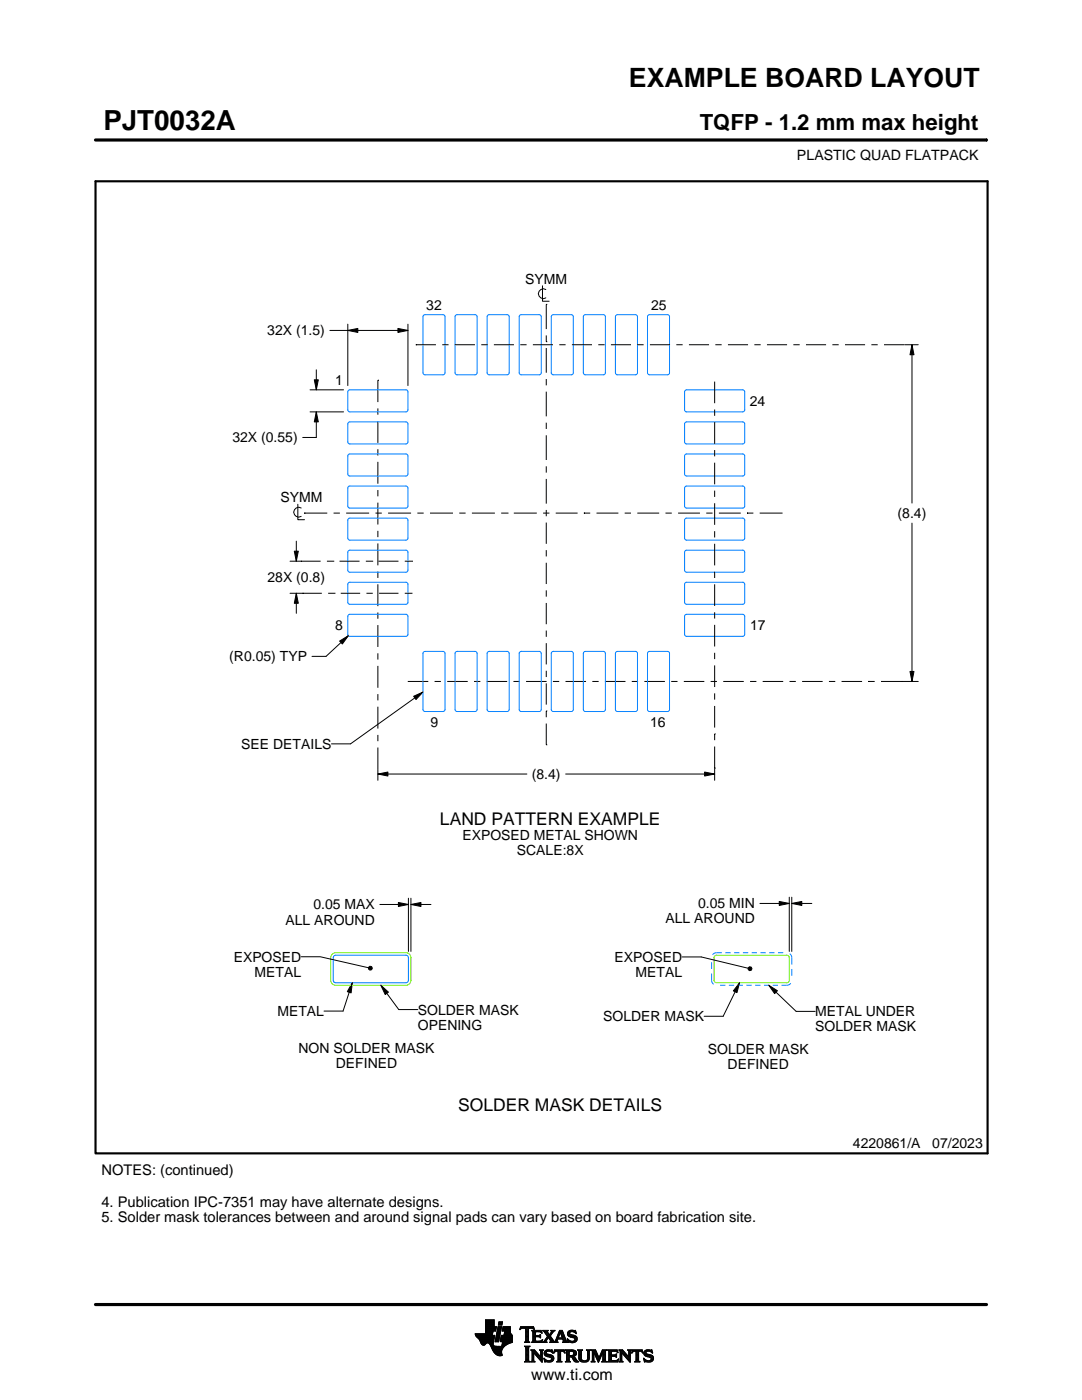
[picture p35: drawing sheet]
<svg xmlns="http://www.w3.org/2000/svg" width="216mm" height="279mm" viewBox="0 0 216 279" stroke-linecap="round" stroke-linejoin="round" font-family="sans-serif">
<defs><g id="words">
<text font-size="5.5" x="20.6" y="26">PJT0032A</text>
<text font-size="5.3" x="125.5" y="17.4">EXAMPLE BOARD LAYOUT</text>
<text font-size="4.4" x="139.6" y="26">TQFP - 1.2 mm max height</text>
<g font-size="3.5">
<text x="87.8" y="164.6">LAND PATTERN EXAMPLE</text>
<text x="91.4" y="221.6">SOLDER MASK DETAILS</text>
</g>
<text font-size="3.2" x="106" y="275.3">www.ti.com</text>
<g font-size="2.9">
<text x="20.2" y="234.5">NOTES: (continued)</text>
<text x="20.2" y="240.8">4. Publication IPC-7351 may have alternate designs.</text>
<text x="20.2" y="244">5. Solder mask tolerances between and around signal pads can vary based on board fabrication site.</text>
</g>
<g font-size="2.8">
<text x="159" y="32">PLASTIC QUAD FLATPACK</text>
<text x="104.8" y="56.6">SYMM</text>
<text x="85.1" y="62">32</text>
<text x="129.9" y="61.9">25</text>
<text x="53.3" y="66.9">32X (1.5)</text>
<text x="66.9" y="76.8">1</text>
<text x="149.6" y="81">24</text>
<text x="46.4" y="88.3">32X (0.55)</text>
<text x="56" y="100.2">SYMM</text>
<text x="179.1" y="103.4">(8.4)</text>
<text x="53.4" y="116.2">28X (0.8)</text>
<text x="66.9" y="125.7">8</text>
<text x="149.7" y="125.8">17</text>
<text x="45.8" y="132">(R0.05) TYP</text>
<text x="48.2" y="149.5">SEE DETAILS</text>
<text x="85.9" y="145">9</text>
<text x="129.7" y="145">16</text>
<text x="106.1" y="155.5">(8.4)</text>
<text x="92.3" y="167.7">EXPOSED METAL SHOWN</text>
<text x="103.1" y="170.7">SCALE:8X</text>
<text x="57" y="184.5">ALL AROUND</text>
<text x="62.5" y="181.5">0.05 MAX</text>
<text x="132.8" y="184.3">ALL AROUND</text>
<text x="139.3" y="181.3">0.05 MIN</text>
<text x="46.6" y="191.9">EXPOSED</text>
<text x="122.6" y="192">EXPOSED</text>
<text x="50.8" y="194.9">METAL</text>
<text x="126.8" y="195">METAL</text>
<text x="55.4" y="202.8">METAL</text>
<text x="83.4" y="202.5">SOLDER MASK</text>
<text x="120.4" y="203.8">SOLDER MASK</text>
<text x="162.7" y="202.8">METAL UNDER</text>
<text x="83.4" y="205.5">OPENING</text>
<text x="162.7" y="205.8">SOLDER MASK</text>
<text x="59.6" y="210.2">NON SOLDER MASK</text>
<text x="67" y="213.2">DEFINED</text>
<text x="141.2" y="210.3">SOLDER MASK</text>
<text x="145.2" y="213.3">DEFINED</text>
<text x="170.2" y="229.2">4220861/A</text>
<text x="186" y="229.2">07/2023</text>
</g>
</g></defs>
<g fill="none" stroke="#000" stroke-width=".2">
<path d="M19.1 27.9h177.7M196.8 27.7v.5M108.2 57v3.1h1.4M108.9 57.8a.98 .98 0 0 0-1.5 .8 .98 .98 0 0 0 1.5 .9M61.9 77.8h6.7M62.7 75.8h.8l-.4 2zM63.1 73.8v4M65.8 65.9h15.6M69.4 65.9l2-.4v.8zM69.4 64.7v12.2M75.4 75.9h.1M75.4 75.9v4.3"/>
<path d="M79.4 65.5l2 .4-2 .4zM81.4 64.7v12.2M83 68.8h.1M83 68.8h4M88.2 68.8h1.3M90.8 68.8h4M96 68.8h1.3M98.5 68.8h4.1M103.8 68.8h1.3M106.3 68.8h4M109 68.2h.1M109 60.7h.1"/>
<path d="M109 60.7v5M109 66.9v1.3M109 69.5v4.9M109 75.6v1.3M109 78.2v4.9M111.6 68.8h1.3M114.1 68.8h4M119.4 68.8h1.2M121.9 68.8h4M127.2 68.8h1.2M129.7 68.8h4M135 68.8h1.2"/>
<path d="M137.5 68.8h4M142.6 76.2v4.3M142.7 68.8h1.3M145.3 68.8h4M150.5 68.8h1.3M153 68.8h4M158.3 68.8h1.3M160.8 68.8h4M166.1 68.8h1.2M168.6 68.8h4M173.9 68.8h1.2M176.4 68.8h4"/>
<path d="M180.5 68.8h2.7M182 68.8l.4 2h-.8zM182 68.8v31.6M61.9 82.2h6.7M63.1 82.2l.4 2h-.8zM63.1 82.2v5.1h-2.7M75.4 81.5v1.3M75.4 84v4.4M75.4 89.7v1.2M75.4 92.2v4.3M75.4 97.8v1.3M109 84.4v1.2"/>
<path d="M109 86.9v4.9M109 93.1v1.2M109 95.6v4.9M142.6 81.7v1.3M142.6 84.2v4.4M142.6 89.8v1.3M142.6 92.3v4.4M142.6 97.9v1.3M57.9 118.4h2.3M57.9 112h2M58.7 110h.8l-.4 2zM59.1 118.4l.4 2h-.8z"/>
<path d="M59.1 108v4M59.1 118.4v4M59.4 100.6v3.1h1.4M60 112h.1M60 112h4M60.1 101.4a.98 .98 0 0 0-1.5 .8 .98 .98 0 0 0 1.5 .9M60.3 118.4h.1M60.3 118.4h3.9M60.7 102.4h.1M60.7 102.4h4.6M65.2 112h1.3M65.5 118.4h1.2"/>
<path d="M66.5 112h.1M66.6 102.4h1.2M66.7 118.4h.1M67.8 112h3.9M68 118.4h3.9M69.1 102.4h4.6M73 112h1.3M73.1 118.4h1.3M74.3 112h.1M74.9 102.4h1.3M75.4 100.3v4.4M75.4 105.9v1.3"/>
<path d="M75.4 108.5v4.3M75.4 114.1v1.2M75.4 116.6v4.4M75.5 112h4M75.6 118.4h3.9M77.4 102.4h4.6M80.8 118.4h1.5M80.8 112h1.6M83.3 102.4h1.2M85.8 102.4h4.6M91.6 102.4h1.3M94.2 102.4h4.5"/>
<path d="M100 102.4h1.3M101.3 102.4h.1M102.5 102.4h4.6M108.4 102.4h1.2M109 101.8v1.2M109 104.3v4.2M109 109.8v1.3M109 112.3v4.3M109 117.8v1.3M110.9 102.4h4.4M116.5 102.4h.1M116.5 102.4h1.3"/>
<path d="M119 102.4h4.4M124.6 102.4h1.3M127.2 102.4h4.3M132.8 102.4h1.2M135.3 102.4h4.4M140.9 102.4h1.3M142.6 100.4v4.3M142.6 106v1.3M142.6 108.5v4.3M142.6 114.1v1.3M142.6 116.6v4.3M143.4 102.4h4.4"/>
<path d="M149.1 102.4h.1M149.1 102.4h1.2M151.6 102.4h4.3M155.9 102.4h.1M182 104.4v31.6M67.8 127.9l1.7-1-1.2 1.6zM69.5 126.9l-4.4 4.1h-2.8M75.4 122.2v1.3M75.4 124.7v4.4M75.4 130.4v1.2M75.4 132.9v4.4M75.4 138.5v1.3"/>
<path d="M81.4 136h4.1M82.5 139l1.9-.9-1.4 1.5zM84.4 138.1l-14.5 10.4h-3.8M86.7 136h1.3M89.2 136h4.1M94.6 136h1.2M97.1 136h4.1M102.5 136h1.2M105 136h4.1M109 120.3v4.3M109 125.8v1.3M109 128.4v4.2"/>
<path d="M109 133.9v1.2M109 136.4v4.2M110.3 136h1.3M112.8 136h4.1M118.2 136h1.3M120.7 136h4.1M126.1 136h1.2M128.6 136h4.1M133.9 136h1.3M136.4 136h4.1M141.8 136h1.3M142.6 122.2v1.2"/>
<path d="M142.6 124.7v4.3M142.6 130.3v1.2M142.6 132.8v4.3M142.6 138.4v1.2M144.3 136h4.1M149.7 136h1.2M152.2 136h4.1M157.5 136h1.3M160.1 136h4M165.4 136h1.3M167.9 136h4.1M173.3 136h.1"/>
<path d="M173.3 136h1.2M175.8 136h4.1M179.9 136h.1M180 136h3.2M181.6 134h.8l-.4 2zM75.4 154.5l2-.4v.8zM75.4 141v4.4M75.4 146.7v1.2M75.4 149.2v6.5M75.4 154.5h29.7M109 141.9h.1M109 148.6h.1"/>
<path d="M109 141.9v1.2M109 144.4v4.2M112.9 154.5h29.7M140.6 154.1l2 .4-2 .4zM142.6 146.5h.1M142.6 153.3h.1M142.6 140.9v4.3M142.6 146.5v1.2M142.6 149v6.7M81.5 179.3v10.6M82 179.3v10.6M155.5 179.9l2 .4-2 .4z"/>
<path d="M157.5 179.1v10.8M158 179.1v10.8M60.1 190.9h3.8l9.6 2.2M70.3 196.1l-.2 2.1-.8-.3zM70.3 196.1l-1.8 5.7h-3.8M73.5 193l.3-.2 .3 .1 .2 .3-.2 .3-.3 .1-.3-.2zM75.8 180.5h5.7M76 196.6l1.5 1.4-.6 .5zM76 196.6l3.6 4.9h3.8M79.5 180.1l2 .4-2 .4zM82 180.5l2-.4v.8zM82 180.5h4"/>
<path d="M136.1 191h3.8l9.4 2.2M147.6 196.1l-.5 2-.8-.3zM147.6 196.1l-3.3 6.7h-3.8M149.3 193.2l.3-.3 .3 .1 .1 .3-.1 .3-.3 .1-.3-.2zM151.6 180.3h5.9M153.4 196.6l1.7 1.1-.5 .6zM153.4 196.6l5.5 5.2h3.8M158 180.3l2-.4v.8zM158 180.3h4M94.8 266.2h3.5M94.8 266.3h3.5M94.9 266.4h3.3"/>
<path d="M94.9 266.5h3.8l-.2 1.2M94.9 266.5h3.8M95 266.6h3.7M95 266.7h3.7M95.1 266.8h3.6M95.2 266.9h3.4M95.3 267h3.3M95.4 267.1h3.2M95.5 267.2h3.1M95.6 267.3h3M95.7 267.4h2.8M95.7 267.5h2.8"/>
<path d="M95.8 267.6h2.7M95.8 267.7h2.7M95.9 267.8h2.6M95.9 267.9h2.5M95.9 268h2.5M96 268h1.1M96 268.1h1M96.1 268.2h.8M96.1 268.3h.7M96.2 268.4h.6M96.3 268.4h.4M96.9 266.1h1.4"/>
<path d="M96.9 266h1.4M96.9 265.9h1.4M96.9 265.8h1.5M96.9 265.7h1.5M96.9 264.7l2.2 .1-.2 .9h-.5l-.2 .8M96.9 265.6h2M96.9 265.5h2M96.9 265.4h2M96.9 265.3h2.1M96.9 265.2h2.1M96.9 265.1h2.1M96.9 265h2.1"/>
<path d="M96.9 264.9h2.1M96.9 264.8h2.2M96.9 264.6h1.7M96.9 264.5h1.7M96.9 264.4h1.7M96.9 264.3h1.7M96.9 264.2h1.7M96.9 264.1h1.7M96.9 264h1.7M96.9 263.9h1.7M96.9 263.8h1.7M96.9 263.7h1.7"/>
<path d="M96.9 263.6h1.7M96.9 263.5h1.7M96.9 263.4h1.7M97.5 268h.9M97.6 268.1h.8M97.7 268.2h.7M97.7 268.3h.7M97.8 268.4h.6M97.9 268.5h.6M97.9 268.6h.7M98 268.7h1.1M98 268.8h2.6"/>
<path d="M98 268.8h2.5M98.1 268.9h2.3M98.1 269h2.3M98.1 269.1h2.2M98.2 269.2h2.1M98.2 269.2h2M98.2 269.3h2M98.3 269.4h1.9M98.3 269.5h1.8M98.4 269.6h1.7M98.4 268v.4l.3 .2 2 .1M98.5 269.7h1.6"/>
<path d="M98.5 267.7l-.1 .3M98.5 269.8h1.6M98.6 269.9h1.5M98.6 264.8v-1.4h-1.7v2.8h-2.1l.1 .3 .8 .9 .6 1h.4l.5-.4 .4 .1 1 1.8 .8 .6h.8l-.1-1.1 .8-.9M98.6 270h1.5M98.7 270h1.4M98.8 270.1h1.3M98.8 267.7h.7M98.8 267.6h.7M98.8 267.5h.7M98.9 270.2h1.2M98.9 267.4h.7"/>
<path d="M98.9 267.3h.7M98.9 267.2h.7M98.9 267.1h.7M98.9 267h.7M98.9 270.3h1.3M99 266.9h.6M99 266.9h.7M99 266.8h.7M99 266.7h.7M99 266.6h.7M99 266.5h.7M99.1 270.4h1.1"/>
<path d="M99.1 266.4h.7M99.1 266.3h.7M99.1 266.2h.7M99.1 266.1h.7M99.1 266h.7M99.2 265.9h.7M99.2 265.8h.7M99.2 270.4h1M99.2 265.7h.7M99.2 265.6h.7M99.2 265.5h.7M99.3 265.4h.6"/>
<path d="M99.3 265.4h.7M99.3 265.3h.7M99.3 265.2h.7M99.3 265.1h.7M99.3 265h.7M99.4 270.5h.8M99.4 264.9h.7M99.4 264.8h.7M99.4 264.8h.7l-.6 3h-.7zM99.4 264.5l.2-.7h.7l-.2 .7h-.7M99.5 264.4h.6M99.5 264.3h.7"/>
<path d="M99.5 264.2h.7M99.5 264.1h.7M99.5 264h.7M99.5 263.9h.7M99.6 263.8h.7M99.8 270.6h.1M99.8 267.7h2.4M99.8 267.6h2.4M99.8 267.5h2.4M99.9 267.4h2.3M99.9 267.3h2.3M99.9 267.2h2.3"/>
<path d="M99.9 267.1h2.3M99.9 267h2.3M99.9 266.9h2.3M100 266.9h2.2M100 266.8h2.2M100 266.7h2.2M100 266.6h2.2M100 266.5h2.2M100.1 268.6h.7M100.2 268.5h.7M100.2 268.4h.8M100.2 268.4h.9"/>
<path d="M100.2 268.3h1M100.2 268.2h1.2M100.2 265.6h1.6M100.2 268.1h1.4M100.2 265.5h1.6M100.2 268h1.6M100.3 265.4h1.5M100.3 268h1.7M100.3 267.9h1.9M100.3 265.3h1.5M100.3 267.8h1.9M100.3 265.2h1.5"/>
<path d="M100.3 265.1h1.5M100.3 265h1.5M100.4 264.9h1.4M100.4 264.8h1.4M100.6 266.5l.1-.8h-.5l.2-.9h1.4l.1 1.1 .3 .6v1.4l-1.3 .6M100.6 266.4h1.5M100.6 266.3h1.4M100.6 266.2h1.4M100.6 266.1h1.3M100.7 266h1.2M100.7 265.9h1.2M100.7 265.8h1.1"/>
<path d="M100.7 265.7h1.1M102.2 266.5h-2.2l-.2 1.1 .1 .2h.4l-.2 .9M103.7 265.3h.1M103.8 265.2h.2M103.8 265h2.8M103.8 264.9h2.7M103.9 264.8h2.6M104.7 267.8h1M104.7 271.8h1.1M104.7 268.7h1M104.8 267.7h.7M104.8 271.7h.8"/>
<path d="M104.9 265.2h.6M104.9 268.9h.6M104.9 267.6h.6M104.9 267.5l-.2 .3M104.9 267.5h.6M104.9 267.4h.6M104.9 267.3h.6M104.9 267.2h.6M104.9 267.1h.6M104.9 267h.6M104.9 266.8h.6M104.9 266.7h.6"/>
<path d="M104.9 266.6h.6M104.9 266.5h.6M104.9 266.4h.6M104.9 266.3h.6M104.9 266.2h.6M104.9 266.1h.6M104.9 265.9h.6M104.9 265.8h.6M104.9 265.7h.6M104.9 265.6h.6M104.9 265.5h.6M104.9 265.4h.6"/>
<path d="M104.9 265.3h.6M104.9 271.5h.6M104.9 269h.6M104.9 271.4h.6M104.9 271.4v-2.4l-.2-.4h1.1l-.3 .4v2.4M104.9 271.4l-.2 .4h1.1l-.3-.4M104.9 271.3h.6M104.9 271.2h.6M104.9 271.1h.6M104.9 271h.6M104.9 270.9h.6M104.9 270.8h.6"/>
<path d="M104.9 270.6h.6M104.9 270.5h.6M104.9 270.4h.6M104.9 270.3h.6M104.9 270.2h.6M104.9 270.1h.6M104.9 270h.6M104.9 269.9h.6M104.9 269.8h.6M104.9 269.6h.6M104.9 269.5h.6M104.9 269.4h.6"/>
<path d="M104.9 269.3h.6M104.9 269.2h.6M104.9 269.1h.6M105.5 267.5l.2 .3M105.5 267.5v-2.3l.7-.1 .4 .3-.1-.6h-2.6l-.1 .6 .4-.3 .7 .1v2.3M105.7 267.8h-1M105.9 271.8h.8M105.9 269.4h.8M106.1 269.5h.7M106.1 267.8h2M106.1 271.7h.5M106.2 269.6h.7"/>
<path d="M106.2 271.5h.3M106.2 265.6h1.8M106.2 269.8h.8M106.2 271.4h.3M106.2 271.4l-.3 .4h.8l-.2-.4M106.2 271.3h.3M106.2 271.2h.3M106.2 271.1h.3M106.2 271h.3M106.2 270.9h.3M106.2 270.8h.3M106.2 270.6h.3"/>
<path d="M106.2 270.5h.3M106.2 270.4h.3M106.2 270.3h.3M106.2 270.2h.3M106.2 270.1h.3M106.2 270h1M106.2 269.9h.9M106.2 269.8v1.6M106.2 269.8l-.3-.4h.8l1.2 1.4M106.3 267.7h1.8M106.3 265.7h1.8M106.3 267.6h.6"/>
<path d="M106.3 265.8h.6M106.3 267.5l-.2 .3M106.3 267.5h.5M106.3 267.4h.5M106.3 267.3h.5M106.3 267.2h.5M106.3 267.1h.5M106.3 267h.5M106.3 266.8h.5M106.3 266.7h1.6M106.3 266.6h1.6M106.3 266.5h.5"/>
<path d="M106.3 266.4h.5M106.3 266.3h.5M106.3 266.2h.5M106.3 266.1h.5M106.3 265.9h.5M106.4 265.2h.2M106.5 270h.1M106.5 270v1.4M106.5 265.3h.1M106.6 270.1h.7M106.7 270.2h.7M106.8 270.3h.7"/>
<path d="M106.8 265.9l.2-.1h.6l.6 .2-.2-.5h-1.9l.2 .3v1.7M106.8 265.9v.6h.8l.3-.2v.7M106.9 270.4h.7M107 270.5h.7M107.1 270.6h.7M107.2 270.8h1M107.3 270.9h.9M107.4 271h.8M107.5 271.1h.7M107.6 271.2h.6M107.6 266.5h.3M107.7 271.3h.5"/>
<path d="M107.7 269.4h.7M107.7 266.8h.2M107.7 267.6h.5M107.8 266.4h.1M107.8 271.4h.4M107.8 267h.1M107.8 265.8h.3M107.8 269.5h.5M107.9 271.5h.3M107.9 269.6h.3M107.9 267l-.3-.2h-.8l.1 .8h.9l.5-.2M107.9 269.8h.3"/>
<path d="M107.9 270.6h.3M107.9 270.5h.3M107.9 270.4h.3M107.9 270.3h.3M107.9 270.2h.3M107.9 270.1h.3M107.9 270h.3M107.9 269.9h.3M107.9 269.8v1M107.9 269.8l-.2-.4h.7l-.2 .4M108 271.7h.2M108 265.9h.1"/>
<path d="M108 267.5h.2M108.1 271.8h.1M108.1 266.1h.1M108.2 267.4h.1M108.2 269.8v2.1l-1.7-1.9M108.2 267.8h.9M108.3 267.4l-.2 .5-2-.1M108.3 265.6h1M108.5 267.7h.5M108.5 271.1l.8 .4h.5l.2-.2-.1-.3-1-.4-.3-.3 .1-.7 .8-.2 .5 .1 .2-.1 .1 .6-.9-.3-.3 .1-.1 .3 1.3 .4 .2 .6M108.5 271.1h.1M108.5 265.7h.7"/>
<path d="M108.5 271.2h.2M108.6 271.3h.2M108.6 270.1h.4M108.6 270h.4M108.6 270.2h.6M108.6 267.6h.4M108.6 271.4h.4M108.6 269.9h.4M108.6 270.3h1M108.6 265.8h.7M108.6 271.5h.8M108.6 269.8h.5"/>
<path d="M108.7 271.7h1.5M108.7 270.4h1.3M108.7 267.5h.3M108.7 271.8h.1M108.7 265.9h.6M108.7 269.6h1.5M108.8 267.4h.3M108.8 270.5h1.5M108.8 266.1h.6M108.8 269.5h1.4M108.8 267.3h.4M108.9 266.2h.6"/>
<path d="M108.9 267.2h.4M108.9 266.3h.6M108.9 270.6h1.5M109 267.1h.3M109 266.4h1M109.1 271.8h.9M109.1 269.4h.7M109.1 267h.9M109.1 266.5h.8M109.1 267.8h-.9M109.2 266.8h.8M109.2 266.6h.6"/>
<path d="M109.2 266.7h.7M109.2 266.7l-.6 .9-.4 .2M109.3 270.8h1.1M109.5 267.1h.6M109.6 267.2h.6M109.7 271.5h.7M109.7 267.3h.6M109.7 267.8l.2-.1-.5-.8-.4 .8 .1 .1M109.7 267.8h1.6M109.7 266.3h.4M109.7 267.4h.6M109.8 270.9h.7"/>
<path d="M109.8 266.2h.3M109.8 266.6l.9 1.2 1-2.3h.5l.8 2.1 .3 .2M109.8 267.5h.6M109.9 266.1h.3M109.9 269.8h.4M109.9 267.6h.6M109.9 267.7h.7M109.9 271.4h.5M109.9 265.9h.4M110 271h.5M110 265.6h.7M110 265.9l-.4 .5-.4-.6 .2-.3h-1.1l.9 1.2"/>
<path d="M110 265.9l.1-.2-.2-.2h.8l-.9 1.1M110 271.3h.5M110 265.8h.4M110 271.1h.5M110 271.2h.5M110.1 269.4h.1M110.1 265.7h.4M110.1 269.9h.2M110.2 270h.1M110.5 270h.1M110.5 269.9h.2M110.5 271.1l-.3 .6-.7 .2-.6-.2-.2 .1-.2-.7"/>
<path d="M110.5 269.8h.3M110.6 269.6h2.1M110.6 269.5h2M110.6 269.4h2M110.7 267.7h.5M110.8 267.6h.4M110.9 267.5h.3M110.9 267.4h.3M111 267.3h.3M111 267.2h1.8M111 267.1h1.8M111.1 267h.3"/>
<path d="M111.1 271.8h1M111.1 266.8h.4M111.2 266.7h.3M111.2 267.5l.1-.2h1l.1 .2M111.2 267.5v.3h.1M111.2 266.6h.3M111.3 266.5h.3M111.3 271.7h.6M111.3 266.4h.3M111.3 271.5h.6M111.3 267.8h-1.6M111.3 269.8h.6"/>
<path d="M111.4 266.3h.3M111.4 271.4h.5M111.4 271.4l-.1-1.7h-.4l-.4 .4 .2-.7h1.9l.1 .7-.4-.4h-.4v1.7M111.4 270.5h.5M111.4 270.4h.5M111.4 270.3h.5M111.4 270.2h.5M111.4 270.1h.5M111.4 270h.5M111.4 269.9h.5M111.4 271.4l-.3 .4h1l-.2-.4M111.4 271.3h.5"/>
<path d="M111.4 271.2h.5M111.4 271.1h.5M111.4 271h.5M111.4 270.9h.5M111.4 270.8h.5M111.4 270.6h.5M111.4 266.2h.3M111.4 266.1h.4M111.5 265.9h.9M111.5 265.8h.8M111.6 265.7h.7M111.6 265.6h.6"/>
<path d="M111.8 265.9l.4 1.1h-.8zM111.9 266.1h.5M111.9 266.2h.5M111.9 266.3h.6M112 266.4h.5M112 266.5h.6M112.1 266.6h.5M112.1 266.7h.6M112.1 266.8h.6M112.2 267h.5M112.2 267.8h1.1M112.3 267.3h.6"/>
<path d="M112.3 267.4h.6M112.4 267.5h.6M112.4 267.5v.3h-.2M112.4 269.8h.3M112.4 267.6h.6M112.4 267.7h.7M112.6 269.9h.1M112.6 270h.2M112.8 271.8h1M112.8 269.4h1.6M113 269.5h1.7M113 271.7h.7"/>
<path d="M113 269.6h1.9M113 271.5h.6M113 269.8h.6M113 271.4h.6M113 271.4l-.2 .4h1l-.2-.4M113 271.3h.6M113 271.2h.6M113 271.1h.6M113 271h.6M113 270.9h.6M113 270.8h1.5M113 270.6h1.6"/>
<path d="M113 270.5h1.8M113 270.4h.6M113 270.3h.6M113 270.2h.6M113 270.1h.6M113 270h.6M113 269.9h.6M113 269.8v1.6M113 269.8l-.2-.4h1.5l.5 .2 .2 .3v.4l-.2 .3-.4 .1M113.2 267.3h.2M113.2 267.4h.3M113.2 266.2h.5"/>
<path d="M113.2 266.3h.6M113.2 266.1h.5M113.3 267.5h.3M113.3 267.8h-1.1M113.3 266.4h.9M113.3 265.9h.4M113.3 267.6h.6M113.3 266.5h1.3M113.3 267.7h1.6M113.3 265.8h.5M113.3 267.8h.2M113.4 266.6h1.5"/>
<path d="M113.4 265.7h1.5M113.4 265.7l.5-.2 .7 .1 .2-.1 .1 .7-.7-.4h-.4l-.1 .3 .1 .2 .9 .2 .4 .3 .1 .5-.3 .5-.6 .2-.7-.2-.2 .1-.2-.7 .9 .5 .4-.1 .2-.3-.1-.3-1.2-.4-.2-.5zM113.5 266.7h1.5M113.5 265.6h1.4M113.6 271.4v-.6h.4l.7 .9 .8 .1M113.6 269.9l.1-.2 .7 .2v.4l-.4 .2M113.6 269.9v.6M113.7 267.8h1.1M113.8 266.8h1.3M113.8 265.5h.6M114 268h.4M114.1 270.9h.6"/>
<path d="M114.2 271h.6M114.2 271.1h.7M114.3 271.2h.6M114.3 267h.8M114.3 269.8h.7M114.3 270.4h.6M114.4 271.3h.6M114.4 270.7l1.1 1.1M114.4 270.7h.1M114.4 271.4h.7M114.4 269.9h.6M114.4 270.3h.6"/>
<path d="M114.5 267.6h.5M114.5 270.2h.5M114.5 270h.5M114.5 265.8h.4M114.5 270.1h.5M114.5 271.5h.7M114.6 271.7h.7M114.6 267.1h.6M114.6 267.5h.5M114.7 267.2h.5M114.7 267.4h.5M114.7 265.9h.3"/>
<path d="M114.7 267.3h.5M114.7 271.8h.8M114.8 266.1h.2M114.9 266.2h.1M115.3 269.4h.9M115.4 269.5h.7M115.5 269.6h.5M115.5 269.8h.5M115.5 269.8v1.4l.4 .5 .6 .2 .6-.1 .4-.3 .1-.5M115.5 271h.5M115.5 270.9h.5M115.5 270.8h.5"/>
<path d="M115.5 270.6h.5M115.5 270.5h.5M115.5 270.4h.5M115.5 270.3h.5M115.5 270.2h.5M115.5 270.1h.5M115.5 270h.5M115.5 269.9h.5M115.5 269.8l-.2-.4h.9l-.2 .4M115.5 271.1h.5M115.5 271.2h.5M115.5 271.3h.6"/>
<path d="M115.6 271.4h.6M115.7 271.5h.8M115.8 271.7h1.5M116 271l.2 .4 .4 .2 .5-.2 .2-.4M116 269.8v1.2M116 271.8h1.1M116.8 271.5h.6M117 269.4h.8M117.1 271.4h.4M117.2 269.5h.5M117.2 271.3h.4M117.2 269.6h.4"/>
<path d="M117.2 271.2h.4M117.2 271.1h.4M117.3 269.8h.3M117.3 271h.3M117.3 270.9h.3M117.3 270.8h.3M117.3 270.6h.3M117.3 270.5h.3M117.3 270.4h.3M117.3 270.3h.3M117.3 270.2h.3M117.3 270.1h.3"/>
<path d="M117.3 270h.3M117.3 269.9h.3M117.6 269.8l.2-.4h-.8l.2 .3 .1 1.3M117.6 269.8v1.2M118 271.8h.7M118 269.4h.8M118.1 269.5h.8M118.1 271.7h.5M118.2 269.6h.7M118.2 271.5h.3M118.2 269.8h.8M118.2 271.4h.3"/>
<path d="M118.2 269.8l-.2-.4h.8l.7 1.6 .7-1.6h.9l-.3 .4M118.2 271.4l-.2 .4h.7l-.2-.4M118.2 271.3h.3M118.2 271.2h.3M118.2 271.1h.3M118.2 271h.3M118.2 270.9h.3M118.2 270.8h.3M118.2 270.6h.3M118.2 270.5h.3M118.2 270.4h.3M118.2 270.3h.3"/>
<path d="M118.2 270.2h.3M118.2 270.1h.3M118.2 270h.9M118.2 269.9h.8M118.2 269.8v1.6M118.6 270.1h.5M118.6 270.2h.6M118.7 270.3h.5M118.7 270.4h.6M118.8 270.5h.5M118.8 270.6h.6M118.9 270.8h.5"/>
<path d="M118.9 270.9h.6M119 271h.8M119 271.1h.8M119.1 271.2h.6M119.1 271.3h.6M119.2 271.4h.4M119.2 271.5h.4M119.3 271.7h.2M119.3 271.8h.2M119.6 270.9h.3M119.6 270.8h.3M119.7 270.6h.3"/>
<path d="M119.7 270.5h.3M119.8 270.4h.3M119.8 270.3h.3M119.9 270.2h.3M119.9 270.1h.3M120 270h.8M120 269.9h.8M120 269.8h.8M120.1 271.8h1M120.1 269.6h.7M120.1 269.5h.8M120.2 269.4h.9"/>
<path d="M120.2 271.7h.7M120.3 271.5h.5M120.3 271.4h.5M120.3 271.4l-.2 .4h1l-.3-.4M120.3 271.4v-1.5l-.9 2-.9-2v1.5M120.3 271.3h.5M120.3 271.2h.5M120.3 271.1h.5M120.3 271h.5M120.3 270.9h.5M120.3 270.8h.5M120.3 270.6h.5"/>
<path d="M120.3 270.5h.5M120.3 270.4h.5M120.3 270.3h.5M120.3 270.2h.5M120.3 270.1h.5M120.8 269.8v1.6M121.2 271.8h2M121.2 269.4h1.9M121.4 269.5h1.8M121.4 271.7h1.9M121.5 269.6h1.7M121.5 271.5h1.8"/>
<path d="M121.5 269.8h.5M121.5 271.4h.5M121.5 269.8l-.3-.4h1.9l.2 .6M121.5 269.9h.5M121.5 269.8v1.6M121.5 271.3h.5M121.5 271.2h.5M121.5 271.1h.5M121.5 271h.5M121.5 270.9h.5M121.5 270.8h.5M121.5 270.6h1.5"/>
<path d="M121.5 270.5h1.5M121.5 270.4h1.5M121.5 270.3h.5M121.5 270.2h.5M121.5 270.1h.5M121.5 270h.5M122.6 270.4l.4-.2v.7l-.2-.2h-.8v.8h.2M122.9 270.8h.1M122.9 270.3h.1M123 269.8h.3M123.1 271.4h.3M123.2 269.9h.1"/>
<path d="M123.3 270h.1M123.3 270l-.4-.3h-.8l-.1 .7M123.3 271.3h.1M123.4 271.2h.1M123.4 271.2l-.2 .6h-2l.3-.4M123.4 271.2l-.3 .3h-.4M123.5 271.8h.8M123.5 269.4h.7M123.6 269.5h.7M123.7 271.7h.5M123.7 269.6h.7M123.7 271.5h.4"/>
<path d="M123.7 269.8h.8M123.7 271.4h.4M123.7 271.4l-.2 .4h.8l-.2-.4M123.7 271.3h.4M123.7 271.2h.4M123.7 271.1h.4M123.7 271h.4M123.7 270.9h.4M123.7 270.8h.4M123.7 270.6h.4M123.7 270.5h.4M123.7 270.4h.4"/>
<path d="M123.7 270.3h.4M123.7 270.2h.4M123.7 270.1h.4M123.7 270h1M123.7 269.9h.9M123.7 269.8v1.6M123.7 269.8l-.2-.4h.7l1.2 1.4 .1-1M124.1 270v1.4M124.1 270h.1M124.2 270.1h.6M124.2 270.2h.7M124.3 270.3h.7"/>
<path d="M124.4 270.4h.7M124.5 270.5h.7M124.6 270.6h.7M124.7 270.8h1.1M124.8 270.9h1M124.9 271h.9M125 271.1h.8M125.1 271.2h.7M125.2 271.3h.6M125.2 269.4h.8M125.3 271.4h.5M125.4 269.5h.5"/>
<path d="M125.4 271.5h.4M125.4 269.6h.4M125.5 269.8h.3M125.5 269.8l-.3-.4h.8l-.2 .4M125.5 270.4h.3M125.5 270.3h.3M125.5 270.2h.3M125.5 270.1h.3M125.5 270h.3M125.5 269.9h.3M125.5 270.6h.3M125.5 270.5h.3"/>
<path d="M125.5 271.7h.3M125.6 271.8h.2M125.8 269.8v2.1l-1.7-1.9M126 270h.1M126.1 269.9h.1M126.1 269.8h.3M126.1 269.6h2.1M126.2 269.5h2M126.2 269.4h2M126.6 271.8h1.1M126.9 271.7h.6M126.9 271.5h.5"/>
<path d="M126.9 269.8h.5M126.9 271.4h.5M126.9 271.4v-1.7h-.5l-.3 .4 .1-.7h1.9l.2 .7-.4-.4h-.5v1.7M126.9 270.5h.5M126.9 270.4h.5M126.9 270.3h.5M126.9 270.2h.5M126.9 270.1h.5M126.9 270h.5M126.9 269.9h.5M126.9 271.4l-.3 .4h1.1l-.3-.4M126.9 271.3h.5"/>
<path d="M126.9 271.2h.5M126.9 271.1h.5M126.9 271h.5M126.9 270.9h.5M126.9 270.8h.5M126.9 270.6h.5M128 269.8h.3M128.1 269.9h.2M128.2 270h.1M128.4 271.1h.1M128.4 271.2h.2M128.5 271.3h.2"/>
<path d="M128.5 270.1h.4M128.5 270h.4M128.5 270.2h.6M128.5 271.4h.4M128.5 269.9h.4M128.5 270.3h1M128.5 271.5h.8M128.5 269.8h.5M128.6 271.7h1.5M128.6 270.4h1.3M128.6 271.8h.1M128.6 269.6h1.5"/>
<path d="M128.7 270.5h1.5M128.7 269.5h1.4M128.8 270.6h1.5M128.9 271.8h1M129 269.4h.7M129.1 270.8l-.6-.4 .1-.7 .5-.3 .8 .1 .2-.1 .1 .7-.8-.4-.4 .1-.1 .2 1.3 .5 .2 .6M129.1 270.8l.8 .2v.4l-.7 .1-.8-.4M129.2 270.8h1.1M129.6 271.5h.7M129.6 270.9h.8M129.8 269.8h.4M129.8 271.4h.5"/>
<path d="M129.9 271h.5M129.9 271.3h.5M129.9 271.1h.5M129.9 271.2h.5M129.9 269.4h.2M130 269.9h.2M130.1 270h.1M130.4 271.1l-.3 .6-.7 .2-.6-.2-.2 .1-.2-.7"/>
</g>
<g fill="#000">
<path d="M62.7 75.8h.8l-.4 2zM69.4 65.9l2-.4v.8zM79.4 65.5l2 .4-2 .4zM182 68.8l.4 2h-.8zM63.1 82.2l.4 2h-.8zM58.7 110h.8l-.4 2zM59.1 118.4l.4 2h-.8zM67.8 127.9l1.7-1-1.2 1.6zM82.5 139l1.9-.9-1.4 1.5zM181.6 134h.8l-.4 2zM75.4 154.5l2-.4v.8zM140.6 154.1l2 .4-2 .4z"/>
<path d="M70.3 196.1l-.2 2.1-.8-.3zM73.5 193l.3-.2 .3 .1 .2 .3-.2 .3-.3 .1-.3-.2zM76 196.6l1.5 1.4-.6 .5zM79.5 180.1l2 .4-2 .4zM82 180.5l2-.4v.8zM147.6 196.1l-.5 2-.8-.3zM149.3 193.2l.3-.3 .3 .1 .1 .3-.1 .3-.3 .1-.3-.2zM153.4 196.6l1.7 1.1-.5 .6zM155.5 179.9l2 .4-2 .4zM158 180.3l2-.4v.8z"/>
</g>
<path d="M19.1 36.2h178v194h-178z" fill="none" stroke="#000" stroke-width=".43"/>
<path d="M19 27.9h177.8M19 260.3h177.8" fill="none" stroke="#000" stroke-width=".63"/>
<g fill="none" stroke="#0080ff" stroke-width=".2">
<path d="M69.6 77.9h11.6l.2 .3-.1 3.8-.3 .2-11.4-.1-.2-.3v-3.6zM84.6 62.9l3.8-.1 .3 .2 .1 11.4-.2 .3-3.8 .1-.3-.2-.1-11.4zM91 62.9l3.8-.1 .3 .2 .1 11.4-.2 .3-3.8 .1-.3-.2-.1-11.4zM97.4 62.9l3.8-.1 .3 .2 .1 11.4-.2 .3-3.8 .1-.3-.2-.1-11.4zM103.8 62.9l3.8-.1 .3 .2 .1 11.4-.2 .3-3.8 .1-.3-.2-.1-11.4zM110.2 62.9l3.8-.1 .3 .2 .1 11.4-.2 .3-3.8 .1-.3-.2-.1-11.4zM116.6 62.9l3.8-.1 .3 .2 .1 11.4-.2 .3-3.8 .1-.3-.2-.1-11.4zM123 62.9l3.8-.1 .3 .2 .1 11.4-.2 .3-3.8 .1-.3-.2-.1-11.4zM129.4 62.9l3.8-.1 .3 .2 .1 11.4-.2 .3-3.8 .1-.3-.2-.1-11.4zM136.8 77.9h11.6l.2 .3-.1 3.8-.3 .2-11.4-.1-.2-.3v-3.6zM69.6 90.7h11.6l.2 .3-.1 3.8-.3 .2-11.4-.1-.2-.3v-3.6zM69.6 84.3h11.6l.2 .3-.1 3.8-.3 .2-11.4-.1-.2-.3v-3.6z"/>
<path d="M69.6 97.1h11.6l.2 .3-.1 3.8-.3 .2-11.4-.1-.2-.3v-3.6zM136.8 97.1h11.6l.2 .3-.1 3.8-.3 .2-11.4-.1-.2-.3v-3.6zM136.8 90.7h11.6l.2 .3-.1 3.8-.3 .2-11.4-.1-.2-.3v-3.6zM136.8 84.3h11.6l.2 .3-.1 3.8-.3 .2-11.4-.1-.2-.3v-3.6zM69.6 109.9h11.6l.2 .3-.1 3.8-.3 .2-11.4-.1-.2-.3v-3.6zM69.6 103.5h11.6l.2 .3-.1 3.8-.3 .2-11.4-.1-.2-.3v-3.6zM69.6 116.3h11.6l.2 .3-.1 3.8-.3 .2-11.4-.1-.2-.3v-3.6zM136.8 116.3h11.6l.2 .3-.1 3.8-.3 .2-11.4-.1-.2-.3v-3.6zM136.8 103.5h11.6l.2 .3-.1 3.8-.3 .2-11.4-.1-.2-.3v-3.6zM136.8 109.9h11.6l.2 .3-.1 3.8-.3 .2-11.4-.1-.2-.3v-3.6zM69.6 122.7h11.6l.2 .3-.1 3.8-.3 .2-11.4-.1-.2-.3v-3.6zM84.6 130.1l3.8-.1 .3 .2 .1 11.4-.2 .3-3.8 .1-.3-.2-.1-11.4z"/>
<path d="M91 130.1l3.8-.1 .3 .2 .1 11.4-.2 .3-3.8 .1-.3-.2-.1-11.4zM97.4 130.1l3.8-.1 .3 .2 .1 11.4-.2 .3-3.8 .1-.3-.2-.1-11.4zM103.8 130.1l3.8-.1 .3 .2 .1 11.4-.2 .3-3.8 .1-.3-.2-.1-11.4zM110.2 130.1l3.8-.1 .3 .2 .1 11.4-.2 .3-3.8 .1-.3-.2-.1-11.4zM116.6 130.1l3.8-.1 .3 .2 .1 11.4-.2 .3-3.8 .1-.3-.2-.1-11.4zM123 130.1l3.8-.1 .3 .2 .1 11.4-.2 .3-3.8 .1-.3-.2-.1-11.4zM129.4 130.1l3.8-.1 .3 .2 .1 11.4-.2 .3-3.8 .1-.3-.2-.1-11.4zM136.8 122.7h11.6l.2 .3-.1 3.8-.3 .2-11.4-.1-.2-.3v-3.6zM66.7 190.7h14.5l.3 .4-.1 4.8-.4 .2h-14.2l-.3-.5v-4.5zM142 194.3v1.5l.4 .6M142 192v1.4M143.7 196.6h1"/>
<path d="M144 190.1l-1.2 .1-.6 .3M144.7 190.1h1.1M145.4 196.6h1.1M146.5 190.1h1M147.2 196.6h1M148.2 190.1h1.1M148.9 196.6h1.1M150 190.1h1M150.7 196.6h1M151.7 190.1h1.1M152.4 196.6h1.1M153.5 190.1h1"/>
<path d="M154.2 196.6h1M155.2 190.1h1.1M157.6 190.3l.4 .7v1.5M157.8 196.2l-.6 .4h-1.3M158 193.4v1.3"/>
</g>
<path d="M66.3 190.4l.7-.3h14a1 1 0 0 1 1 1v4.5a1 1 0 0 1-1 1h-14l-.5-.1-.4-.4-.1-.5v-4.5zM142.7 190.7h14.5l.3 .4-.1 4.8-.4 .2h-14.3l-.2-.5v-4.5z" fill="none" stroke="#6ef200" stroke-width=".2"/>
<use href="#words"/>
</svg>
